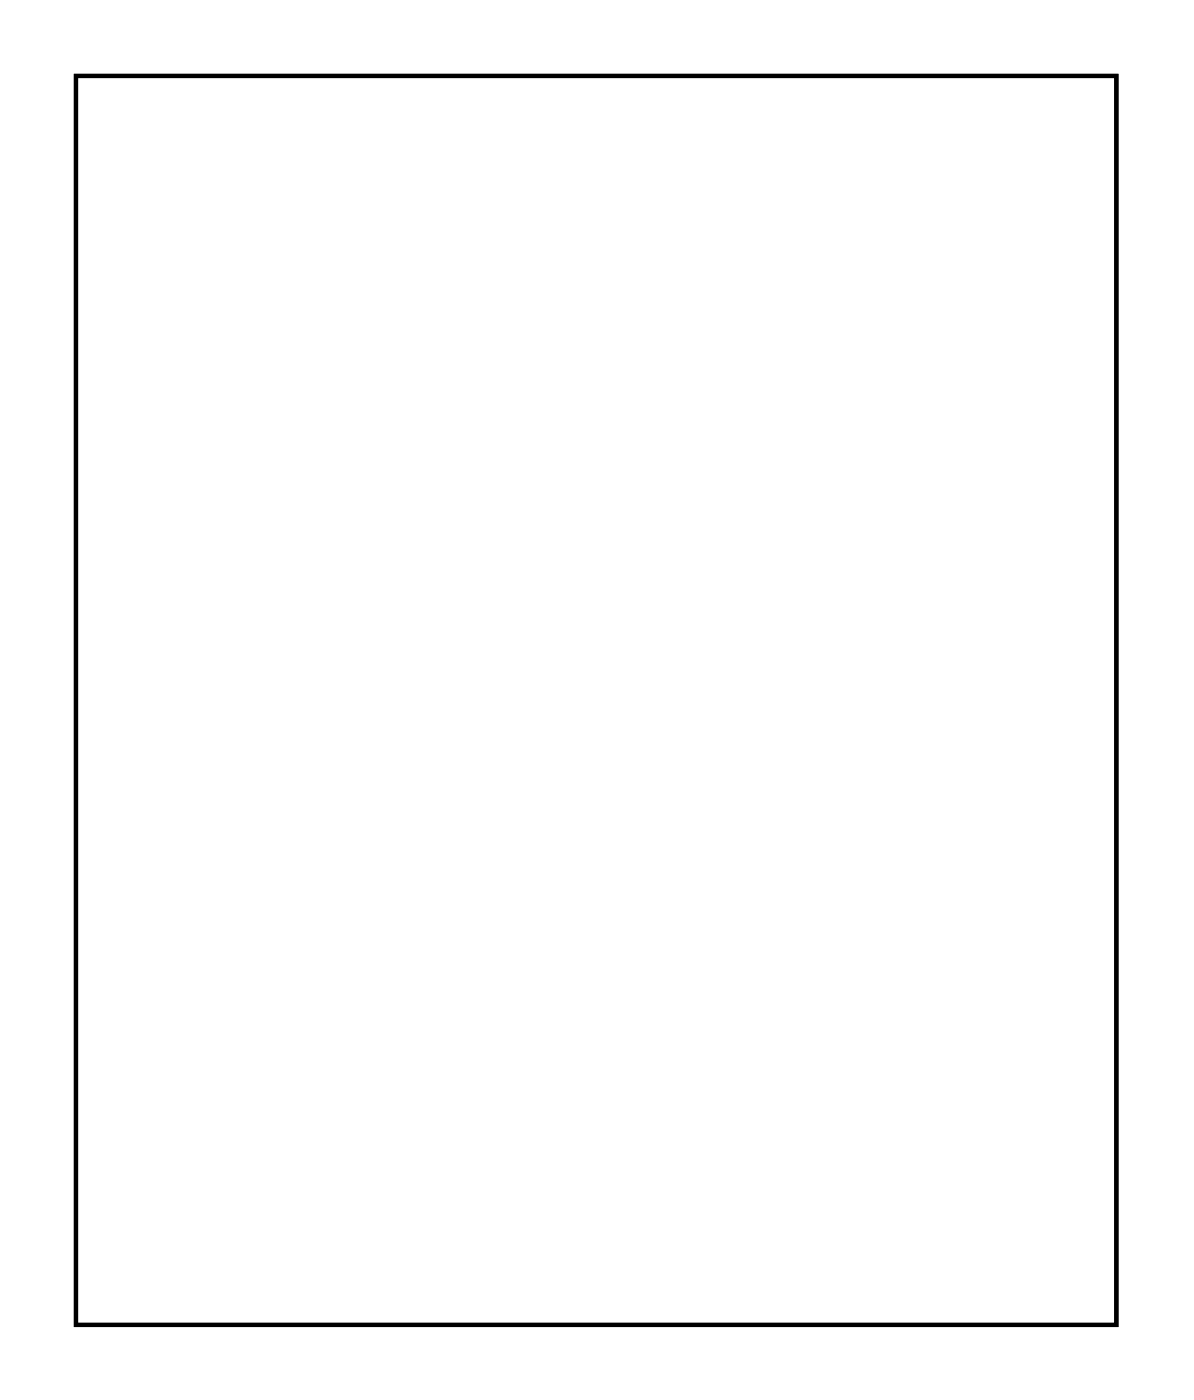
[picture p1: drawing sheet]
<svg xmlns="http://www.w3.org/2000/svg" width="57mm" height="67mm" viewBox="0 0 57 67" stroke-linecap="round" stroke-linejoin="round" font-family="sans-serif">
<path d="M3.6 3.6h49.8v59.8h-49.8z" fill="none" stroke="#000" stroke-width=".2"/>
<path d="M3.6 3.6v59.8h49.8v-59.8zM3.6 3.6h49.8v59.8h-49.8z" fill="#000"/>
<circle cx="46.4" cy="10.5" r=".55" fill="#fff"/>
<circle cx="46.4" cy="10.5" r=".55" fill="none" stroke="#fff" stroke-width="1.3" stroke-linecap="butt"/>
<circle cx="46.4" cy="13.1" r=".55" fill="#fff"/>
<circle cx="46.4" cy="13.1" r=".55" fill="none" stroke="#fff" stroke-width="1.3" stroke-linecap="butt"/>
<circle cx="46.4" cy="15.6" r=".55" fill="#fff"/>
<circle cx="46.4" cy="15.6" r=".55" fill="none" stroke="#fff" stroke-width="1.3" stroke-linecap="butt"/>
<circle cx="46.4" cy="18.1" r=".55" fill="#fff"/>
<circle cx="46.4" cy="18.1" r=".55" fill="none" stroke="#fff" stroke-width="1.3" stroke-linecap="butt"/>
<circle cx="46.4" cy="20.7" r=".55" fill="#fff"/>
<circle cx="46.4" cy="20.7" r=".55" fill="none" stroke="#fff" stroke-width="1.3" stroke-linecap="butt"/>
<circle cx="46.4" cy="23.2" r=".55" fill="#fff"/>
<circle cx="46.4" cy="23.2" r=".55" fill="none" stroke="#fff" stroke-width="1.3" stroke-linecap="butt"/>
<circle cx="46.4" cy="25.8" r=".55" fill="#fff"/>
<circle cx="46.4" cy="25.8" r=".55" fill="none" stroke="#fff" stroke-width="1.3" stroke-linecap="butt"/>
<circle cx="46.4" cy="28.3" r=".55" fill="#fff"/>
<circle cx="46.4" cy="28.3" r=".55" fill="none" stroke="#fff" stroke-width="1.3" stroke-linecap="butt"/>
<circle cx="46.4" cy="30.8" r=".55" fill="#fff"/>
<circle cx="46.4" cy="30.8" r=".55" fill="none" stroke="#fff" stroke-width="1.3" stroke-linecap="butt"/>
<circle cx="46.4" cy="33.4" r=".55" fill="#fff"/>
<circle cx="46.4" cy="33.4" r=".55" fill="none" stroke="#fff" stroke-width="1.3" stroke-linecap="butt"/>
<circle cx="46.4" cy="35.9" r=".55" fill="#fff"/>
<circle cx="46.4" cy="35.9" r=".55" fill="none" stroke="#fff" stroke-width="1.3" stroke-linecap="butt"/>
<circle cx="46.4" cy="38.5" r=".55" fill="#fff"/>
<circle cx="46.4" cy="38.5" r=".55" fill="none" stroke="#fff" stroke-width="1.3" stroke-linecap="butt"/>
<circle cx="46.4" cy="41" r=".55" fill="#fff"/>
<circle cx="46.4" cy="41" r=".55" fill="none" stroke="#fff" stroke-width="1.3" stroke-linecap="butt"/>
<circle cx="46.4" cy="43.5" r=".55" fill="#fff"/>
<circle cx="46.4" cy="43.5" r=".55" fill="none" stroke="#fff" stroke-width="1.3" stroke-linecap="butt"/>
<circle cx="46.4" cy="46.1" r=".55" fill="#fff"/>
<circle cx="46.4" cy="46.1" r=".55" fill="none" stroke="#fff" stroke-width="1.3" stroke-linecap="butt"/>
<circle cx="46.4" cy="48.6" r=".55" fill="#fff"/>
<circle cx="46.4" cy="48.6" r=".55" fill="none" stroke="#fff" stroke-width="1.3" stroke-linecap="butt"/>
<circle cx="46.4" cy="51.2" r=".55" fill="#fff"/>
<circle cx="46.4" cy="51.2" r=".55" fill="none" stroke="#fff" stroke-width="1.3" stroke-linecap="butt"/>
<circle cx="46.4" cy="53.7" r=".55" fill="#fff"/>
<circle cx="46.4" cy="53.7" r=".55" fill="none" stroke="#fff" stroke-width="1.3" stroke-linecap="butt"/>
<circle cx="46.4" cy="56.2" r=".55" fill="#fff"/>
<circle cx="46.4" cy="56.2" r=".55" fill="none" stroke="#fff" stroke-width="1.3" stroke-linecap="butt"/>
<circle cx="46.4" cy="58.8" r=".55" fill="#fff"/>
<circle cx="46.4" cy="58.8" r=".55" fill="none" stroke="#fff" stroke-width="1.3" stroke-linecap="butt"/>
<circle cx="48.9" cy="10.5" r=".55" fill="#fff"/>
<circle cx="48.9" cy="10.5" r=".55" fill="none" stroke="#fff" stroke-width="1.3" stroke-linecap="butt"/>
<circle cx="48.9" cy="13.1" r=".55" fill="#fff"/>
<circle cx="48.9" cy="13.1" r=".55" fill="none" stroke="#fff" stroke-width="1.3" stroke-linecap="butt"/>
<circle cx="48.9" cy="15.6" r=".55" fill="#fff"/>
<circle cx="48.9" cy="15.6" r=".55" fill="none" stroke="#fff" stroke-width="1.3" stroke-linecap="butt"/>
<circle cx="48.9" cy="18.1" r=".55" fill="#fff"/>
<circle cx="48.9" cy="18.1" r=".55" fill="none" stroke="#fff" stroke-width="1.3" stroke-linecap="butt"/>
<circle cx="48.9" cy="20.7" r=".55" fill="#fff"/>
<circle cx="48.9" cy="20.7" r=".55" fill="none" stroke="#fff" stroke-width="1.3" stroke-linecap="butt"/>
<circle cx="48.9" cy="23.2" r=".55" fill="#fff"/>
<circle cx="48.9" cy="23.2" r=".55" fill="none" stroke="#fff" stroke-width="1.3" stroke-linecap="butt"/>
<circle cx="48.9" cy="25.8" r=".55" fill="#fff"/>
<circle cx="48.9" cy="25.8" r=".55" fill="none" stroke="#fff" stroke-width="1.3" stroke-linecap="butt"/>
<circle cx="48.9" cy="28.3" r=".55" fill="#fff"/>
<circle cx="48.9" cy="28.3" r=".55" fill="none" stroke="#fff" stroke-width="1.3" stroke-linecap="butt"/>
<circle cx="48.9" cy="30.8" r=".55" fill="#fff"/>
<circle cx="48.9" cy="30.8" r=".55" fill="none" stroke="#fff" stroke-width="1.3" stroke-linecap="butt"/>
<circle cx="48.9" cy="33.4" r=".55" fill="#fff"/>
<circle cx="48.9" cy="33.4" r=".55" fill="none" stroke="#fff" stroke-width="1.3" stroke-linecap="butt"/>
<circle cx="48.9" cy="35.9" r=".55" fill="#fff"/>
<circle cx="48.9" cy="35.9" r=".55" fill="none" stroke="#fff" stroke-width="1.3" stroke-linecap="butt"/>
<circle cx="48.9" cy="38.5" r=".55" fill="#fff"/>
<circle cx="48.9" cy="38.5" r=".55" fill="none" stroke="#fff" stroke-width="1.3" stroke-linecap="butt"/>
<circle cx="48.9" cy="41" r=".55" fill="#fff"/>
<circle cx="48.9" cy="41" r=".55" fill="none" stroke="#fff" stroke-width="1.3" stroke-linecap="butt"/>
<circle cx="48.9" cy="43.5" r=".55" fill="#fff"/>
<circle cx="48.9" cy="43.5" r=".55" fill="none" stroke="#fff" stroke-width="1.3" stroke-linecap="butt"/>
<circle cx="48.9" cy="46.1" r=".55" fill="#fff"/>
<circle cx="48.9" cy="46.1" r=".55" fill="none" stroke="#fff" stroke-width="1.3" stroke-linecap="butt"/>
<circle cx="48.9" cy="48.6" r=".55" fill="#fff"/>
<circle cx="48.9" cy="48.6" r=".55" fill="none" stroke="#fff" stroke-width="1.3" stroke-linecap="butt"/>
<circle cx="48.9" cy="51.2" r=".55" fill="#fff"/>
<circle cx="48.9" cy="51.2" r=".55" fill="none" stroke="#fff" stroke-width="1.3" stroke-linecap="butt"/>
<circle cx="48.9" cy="53.7" r=".55" fill="#fff"/>
<circle cx="48.9" cy="53.7" r=".55" fill="none" stroke="#fff" stroke-width="1.3" stroke-linecap="butt"/>
<circle cx="48.9" cy="56.2" r=".55" fill="#fff"/>
<circle cx="48.9" cy="56.2" r=".55" fill="none" stroke="#fff" stroke-width="1.3" stroke-linecap="butt"/>
<circle cx="48.9" cy="58.8" r=".55" fill="#fff"/>
<circle cx="48.9" cy="58.8" r=".55" fill="none" stroke="#fff" stroke-width="1.3" stroke-linecap="butt"/>
<circle cx="51.5" cy="10.5" r=".55" fill="#fff"/>
<circle cx="51.5" cy="10.5" r=".55" fill="none" stroke="#fff" stroke-width="1.3" stroke-linecap="butt"/>
<circle cx="51.5" cy="13.1" r=".55" fill="#fff"/>
<circle cx="51.5" cy="13.1" r=".55" fill="none" stroke="#fff" stroke-width="1.3" stroke-linecap="butt"/>
<circle cx="51.5" cy="15.6" r=".55" fill="#fff"/>
<circle cx="51.5" cy="15.6" r=".55" fill="none" stroke="#fff" stroke-width="1.3" stroke-linecap="butt"/>
<circle cx="51.5" cy="18.1" r=".55" fill="#fff"/>
<circle cx="51.5" cy="18.1" r=".55" fill="none" stroke="#fff" stroke-width="1.3" stroke-linecap="butt"/>
<circle cx="51.5" cy="20.7" r=".55" fill="#fff"/>
<circle cx="51.5" cy="20.7" r=".55" fill="none" stroke="#fff" stroke-width="1.3" stroke-linecap="butt"/>
<circle cx="51.5" cy="23.2" r=".55" fill="#fff"/>
<circle cx="51.5" cy="23.2" r=".55" fill="none" stroke="#fff" stroke-width="1.3" stroke-linecap="butt"/>
<circle cx="51.5" cy="25.8" r=".55" fill="#fff"/>
<circle cx="51.5" cy="25.8" r=".55" fill="none" stroke="#fff" stroke-width="1.3" stroke-linecap="butt"/>
<circle cx="51.5" cy="28.3" r=".55" fill="#fff"/>
<circle cx="51.5" cy="28.3" r=".55" fill="none" stroke="#fff" stroke-width="1.3" stroke-linecap="butt"/>
<circle cx="51.5" cy="30.8" r=".55" fill="#fff"/>
<circle cx="51.5" cy="30.8" r=".55" fill="none" stroke="#fff" stroke-width="1.3" stroke-linecap="butt"/>
<circle cx="51.5" cy="33.4" r=".55" fill="#fff"/>
<circle cx="51.5" cy="33.4" r=".55" fill="none" stroke="#fff" stroke-width="1.3" stroke-linecap="butt"/>
<circle cx="51.5" cy="35.9" r=".55" fill="#fff"/>
<circle cx="51.5" cy="35.9" r=".55" fill="none" stroke="#fff" stroke-width="1.3" stroke-linecap="butt"/>
<circle cx="51.5" cy="38.5" r=".55" fill="#fff"/>
<circle cx="51.5" cy="38.5" r=".55" fill="none" stroke="#fff" stroke-width="1.3" stroke-linecap="butt"/>
<circle cx="51.5" cy="41" r=".55" fill="#fff"/>
<circle cx="51.5" cy="41" r=".55" fill="none" stroke="#fff" stroke-width="1.3" stroke-linecap="butt"/>
<circle cx="51.5" cy="43.5" r=".55" fill="#fff"/>
<circle cx="51.5" cy="43.5" r=".55" fill="none" stroke="#fff" stroke-width="1.3" stroke-linecap="butt"/>
<circle cx="51.5" cy="46.1" r=".55" fill="#fff"/>
<circle cx="51.5" cy="46.1" r=".55" fill="none" stroke="#fff" stroke-width="1.3" stroke-linecap="butt"/>
<circle cx="51.5" cy="48.6" r=".55" fill="#fff"/>
<circle cx="51.5" cy="48.6" r=".55" fill="none" stroke="#fff" stroke-width="1.3" stroke-linecap="butt"/>
<circle cx="51.5" cy="51.2" r=".55" fill="#fff"/>
<circle cx="51.5" cy="51.2" r=".55" fill="none" stroke="#fff" stroke-width="1.3" stroke-linecap="butt"/>
<circle cx="51.5" cy="53.7" r=".55" fill="#fff"/>
<circle cx="51.5" cy="53.7" r=".55" fill="none" stroke="#fff" stroke-width="1.3" stroke-linecap="butt"/>
<circle cx="51.5" cy="56.2" r=".55" fill="#fff"/>
<circle cx="51.5" cy="56.2" r=".55" fill="none" stroke="#fff" stroke-width="1.3" stroke-linecap="butt"/>
<circle cx="51.5" cy="58.8" r=".55" fill="#fff"/>
<circle cx="51.5" cy="58.8" r=".55" fill="none" stroke="#fff" stroke-width="1.3" stroke-linecap="butt"/>
<circle cx="10.8" cy="10.5" r=".55" fill="#fff"/>
<circle cx="10.8" cy="10.5" r=".55" fill="none" stroke="#fff" stroke-width="1.3" stroke-linecap="butt"/>
<circle cx="10.8" cy="13.1" r=".55" fill="#fff"/>
<circle cx="10.8" cy="13.1" r=".55" fill="none" stroke="#fff" stroke-width="1.3" stroke-linecap="butt"/>
<circle cx="10.8" cy="15.6" r=".55" fill="#fff"/>
<circle cx="10.8" cy="15.6" r=".55" fill="none" stroke="#fff" stroke-width="1.3" stroke-linecap="butt"/>
<circle cx="10.8" cy="18.1" r=".55" fill="#fff"/>
<circle cx="10.8" cy="18.1" r=".55" fill="none" stroke="#fff" stroke-width="1.3" stroke-linecap="butt"/>
<circle cx="10.8" cy="20.7" r=".55" fill="#fff"/>
<circle cx="10.8" cy="20.7" r=".55" fill="none" stroke="#fff" stroke-width="1.3" stroke-linecap="butt"/>
<circle cx="10.8" cy="23.2" r=".55" fill="#fff"/>
<circle cx="10.8" cy="23.2" r=".55" fill="none" stroke="#fff" stroke-width="1.3" stroke-linecap="butt"/>
<circle cx="10.8" cy="25.8" r=".55" fill="#fff"/>
<circle cx="10.8" cy="25.8" r=".55" fill="none" stroke="#fff" stroke-width="1.3" stroke-linecap="butt"/>
<circle cx="10.8" cy="28.3" r=".55" fill="#fff"/>
<circle cx="10.8" cy="28.3" r=".55" fill="none" stroke="#fff" stroke-width="1.3" stroke-linecap="butt"/>
<circle cx="10.8" cy="30.8" r=".55" fill="#fff"/>
<circle cx="10.8" cy="30.8" r=".55" fill="none" stroke="#fff" stroke-width="1.3" stroke-linecap="butt"/>
<circle cx="10.8" cy="33.4" r=".55" fill="#fff"/>
<circle cx="10.8" cy="33.4" r=".55" fill="none" stroke="#fff" stroke-width="1.3" stroke-linecap="butt"/>
<circle cx="10.8" cy="35.9" r=".55" fill="#fff"/>
<circle cx="10.8" cy="35.9" r=".55" fill="none" stroke="#fff" stroke-width="1.3" stroke-linecap="butt"/>
<circle cx="10.8" cy="38.5" r=".55" fill="#fff"/>
<circle cx="10.8" cy="38.5" r=".55" fill="none" stroke="#fff" stroke-width="1.3" stroke-linecap="butt"/>
<circle cx="10.8" cy="41" r=".55" fill="#fff"/>
<circle cx="10.8" cy="41" r=".55" fill="none" stroke="#fff" stroke-width="1.3" stroke-linecap="butt"/>
<circle cx="10.8" cy="43.5" r=".55" fill="#fff"/>
<circle cx="10.8" cy="43.5" r=".55" fill="none" stroke="#fff" stroke-width="1.3" stroke-linecap="butt"/>
<circle cx="10.8" cy="46.1" r=".55" fill="#fff"/>
<circle cx="10.8" cy="46.1" r=".55" fill="none" stroke="#fff" stroke-width="1.3" stroke-linecap="butt"/>
<circle cx="10.8" cy="48.6" r=".55" fill="#fff"/>
<circle cx="10.8" cy="48.6" r=".55" fill="none" stroke="#fff" stroke-width="1.3" stroke-linecap="butt"/>
<circle cx="10.8" cy="51.2" r=".55" fill="#fff"/>
<circle cx="10.8" cy="51.2" r=".55" fill="none" stroke="#fff" stroke-width="1.3" stroke-linecap="butt"/>
<circle cx="10.8" cy="53.7" r=".55" fill="#fff"/>
<circle cx="10.8" cy="53.7" r=".55" fill="none" stroke="#fff" stroke-width="1.3" stroke-linecap="butt"/>
<circle cx="10.8" cy="56.2" r=".55" fill="#fff"/>
<circle cx="10.8" cy="56.2" r=".55" fill="none" stroke="#fff" stroke-width="1.3" stroke-linecap="butt"/>
<circle cx="10.8" cy="58.8" r=".55" fill="#fff"/>
<circle cx="10.8" cy="58.8" r=".55" fill="none" stroke="#fff" stroke-width="1.3" stroke-linecap="butt"/>
<circle cx="8.3" cy="10.5" r=".55" fill="#fff"/>
<circle cx="8.3" cy="10.5" r=".55" fill="none" stroke="#fff" stroke-width="1.3" stroke-linecap="butt"/>
<circle cx="8.3" cy="13.1" r=".55" fill="#fff"/>
<circle cx="8.3" cy="13.1" r=".55" fill="none" stroke="#fff" stroke-width="1.3" stroke-linecap="butt"/>
<circle cx="8.3" cy="15.6" r=".55" fill="#fff"/>
<circle cx="8.3" cy="15.6" r=".55" fill="none" stroke="#fff" stroke-width="1.3" stroke-linecap="butt"/>
<circle cx="8.3" cy="18.1" r=".55" fill="#fff"/>
<circle cx="8.3" cy="18.1" r=".55" fill="none" stroke="#fff" stroke-width="1.3" stroke-linecap="butt"/>
<circle cx="8.3" cy="20.7" r=".55" fill="#fff"/>
<circle cx="8.3" cy="20.7" r=".55" fill="none" stroke="#fff" stroke-width="1.3" stroke-linecap="butt"/>
<circle cx="8.3" cy="23.2" r=".55" fill="#fff"/>
<circle cx="8.3" cy="23.2" r=".55" fill="none" stroke="#fff" stroke-width="1.3" stroke-linecap="butt"/>
<circle cx="8.3" cy="25.8" r=".55" fill="#fff"/>
<circle cx="8.3" cy="25.8" r=".55" fill="none" stroke="#fff" stroke-width="1.3" stroke-linecap="butt"/>
<circle cx="8.3" cy="28.3" r=".55" fill="#fff"/>
<circle cx="8.3" cy="28.3" r=".55" fill="none" stroke="#fff" stroke-width="1.3" stroke-linecap="butt"/>
<circle cx="8.3" cy="30.8" r=".55" fill="#fff"/>
<circle cx="8.3" cy="30.8" r=".55" fill="none" stroke="#fff" stroke-width="1.3" stroke-linecap="butt"/>
<circle cx="8.3" cy="33.4" r=".55" fill="#fff"/>
<circle cx="8.3" cy="33.4" r=".55" fill="none" stroke="#fff" stroke-width="1.3" stroke-linecap="butt"/>
<circle cx="8.3" cy="35.9" r=".55" fill="#fff"/>
<circle cx="8.3" cy="35.9" r=".55" fill="none" stroke="#fff" stroke-width="1.3" stroke-linecap="butt"/>
<circle cx="8.3" cy="38.5" r=".55" fill="#fff"/>
<circle cx="8.3" cy="38.5" r=".55" fill="none" stroke="#fff" stroke-width="1.3" stroke-linecap="butt"/>
<circle cx="8.3" cy="41" r=".55" fill="#fff"/>
<circle cx="8.3" cy="41" r=".55" fill="none" stroke="#fff" stroke-width="1.3" stroke-linecap="butt"/>
<circle cx="8.3" cy="43.5" r=".55" fill="#fff"/>
<circle cx="8.3" cy="43.5" r=".55" fill="none" stroke="#fff" stroke-width="1.3" stroke-linecap="butt"/>
<circle cx="8.3" cy="46.1" r=".55" fill="#fff"/>
<circle cx="8.3" cy="46.1" r=".55" fill="none" stroke="#fff" stroke-width="1.3" stroke-linecap="butt"/>
<circle cx="8.3" cy="48.6" r=".55" fill="#fff"/>
<circle cx="8.3" cy="48.6" r=".55" fill="none" stroke="#fff" stroke-width="1.3" stroke-linecap="butt"/>
<circle cx="8.3" cy="51.2" r=".55" fill="#fff"/>
<circle cx="8.3" cy="51.2" r=".55" fill="none" stroke="#fff" stroke-width="1.3" stroke-linecap="butt"/>
<circle cx="8.3" cy="53.7" r=".55" fill="#fff"/>
<circle cx="8.3" cy="53.7" r=".55" fill="none" stroke="#fff" stroke-width="1.3" stroke-linecap="butt"/>
<circle cx="8.3" cy="56.2" r=".55" fill="#fff"/>
<circle cx="8.3" cy="56.2" r=".55" fill="none" stroke="#fff" stroke-width="1.3" stroke-linecap="butt"/>
<circle cx="8.3" cy="58.8" r=".55" fill="#fff"/>
<circle cx="8.3" cy="58.8" r=".55" fill="none" stroke="#fff" stroke-width="1.3" stroke-linecap="butt"/>
<circle cx="5.7" cy="10.5" r=".55" fill="#fff"/>
<circle cx="5.7" cy="10.5" r=".55" fill="none" stroke="#fff" stroke-width="1.3" stroke-linecap="butt"/>
<circle cx="5.7" cy="13.1" r=".55" fill="#fff"/>
<circle cx="5.7" cy="13.1" r=".55" fill="none" stroke="#fff" stroke-width="1.3" stroke-linecap="butt"/>
<circle cx="5.7" cy="15.6" r=".55" fill="#fff"/>
<circle cx="5.7" cy="15.6" r=".55" fill="none" stroke="#fff" stroke-width="1.3" stroke-linecap="butt"/>
<circle cx="5.7" cy="18.1" r=".55" fill="#fff"/>
<circle cx="5.7" cy="18.1" r=".55" fill="none" stroke="#fff" stroke-width="1.3" stroke-linecap="butt"/>
<circle cx="5.7" cy="20.7" r=".55" fill="#fff"/>
<circle cx="5.7" cy="20.7" r=".55" fill="none" stroke="#fff" stroke-width="1.3" stroke-linecap="butt"/>
<circle cx="5.7" cy="23.2" r=".55" fill="#fff"/>
<circle cx="5.7" cy="23.2" r=".55" fill="none" stroke="#fff" stroke-width="1.3" stroke-linecap="butt"/>
<circle cx="5.7" cy="25.8" r=".55" fill="#fff"/>
<circle cx="5.7" cy="25.8" r=".55" fill="none" stroke="#fff" stroke-width="1.3" stroke-linecap="butt"/>
<circle cx="5.7" cy="28.3" r=".55" fill="#fff"/>
<circle cx="5.7" cy="28.3" r=".55" fill="none" stroke="#fff" stroke-width="1.3" stroke-linecap="butt"/>
<circle cx="5.7" cy="30.8" r=".55" fill="#fff"/>
<circle cx="5.7" cy="30.8" r=".55" fill="none" stroke="#fff" stroke-width="1.3" stroke-linecap="butt"/>
<circle cx="5.7" cy="33.4" r=".55" fill="#fff"/>
<circle cx="5.7" cy="33.4" r=".55" fill="none" stroke="#fff" stroke-width="1.3" stroke-linecap="butt"/>
<circle cx="5.7" cy="35.9" r=".55" fill="#fff"/>
<circle cx="5.7" cy="35.9" r=".55" fill="none" stroke="#fff" stroke-width="1.3" stroke-linecap="butt"/>
<circle cx="5.7" cy="38.5" r=".55" fill="#fff"/>
<circle cx="5.7" cy="38.5" r=".55" fill="none" stroke="#fff" stroke-width="1.3" stroke-linecap="butt"/>
<circle cx="5.7" cy="41" r=".55" fill="#fff"/>
<circle cx="5.7" cy="41" r=".55" fill="none" stroke="#fff" stroke-width="1.3" stroke-linecap="butt"/>
<circle cx="5.7" cy="43.5" r=".55" fill="#fff"/>
<circle cx="5.7" cy="43.5" r=".55" fill="none" stroke="#fff" stroke-width="1.3" stroke-linecap="butt"/>
<circle cx="5.7" cy="46.1" r=".55" fill="#fff"/>
<circle cx="5.7" cy="46.1" r=".55" fill="none" stroke="#fff" stroke-width="1.3" stroke-linecap="butt"/>
<circle cx="5.7" cy="48.6" r=".55" fill="#fff"/>
<circle cx="5.7" cy="48.6" r=".55" fill="none" stroke="#fff" stroke-width="1.3" stroke-linecap="butt"/>
<circle cx="5.7" cy="51.2" r=".55" fill="#fff"/>
<circle cx="5.7" cy="51.2" r=".55" fill="none" stroke="#fff" stroke-width="1.3" stroke-linecap="butt"/>
<circle cx="5.7" cy="53.7" r=".55" fill="#fff"/>
<circle cx="5.7" cy="53.7" r=".55" fill="none" stroke="#fff" stroke-width="1.3" stroke-linecap="butt"/>
<circle cx="5.7" cy="56.2" r=".55" fill="#fff"/>
<circle cx="5.7" cy="56.2" r=".55" fill="none" stroke="#fff" stroke-width="1.3" stroke-linecap="butt"/>
<circle cx="5.7" cy="58.8" r=".55" fill="#fff"/>
<circle cx="5.7" cy="58.8" r=".55" fill="none" stroke="#fff" stroke-width="1.3" stroke-linecap="butt"/>
<circle cx="36.2" cy="10.5" r=".55" fill="#fff"/>
<circle cx="36.2" cy="10.5" r=".55" fill="none" stroke="#fff" stroke-width="1.3" stroke-linecap="butt"/>
<circle cx="36.2" cy="13.1" r=".55" fill="#fff"/>
<circle cx="36.2" cy="13.1" r=".55" fill="none" stroke="#fff" stroke-width="1.3" stroke-linecap="butt"/>
<circle cx="36.2" cy="15.6" r=".55" fill="#fff"/>
<circle cx="36.2" cy="15.6" r=".55" fill="none" stroke="#fff" stroke-width="1.3" stroke-linecap="butt"/>
<circle cx="36.2" cy="18.1" r=".55" fill="#fff"/>
<circle cx="36.2" cy="18.1" r=".55" fill="none" stroke="#fff" stroke-width="1.3" stroke-linecap="butt"/>
<circle cx="36.2" cy="20.7" r=".55" fill="#fff"/>
<circle cx="36.2" cy="20.7" r=".55" fill="none" stroke="#fff" stroke-width="1.3" stroke-linecap="butt"/>
<circle cx="36.2" cy="23.2" r=".55" fill="#fff"/>
<circle cx="36.2" cy="23.2" r=".55" fill="none" stroke="#fff" stroke-width="1.3" stroke-linecap="butt"/>
<circle cx="36.2" cy="25.8" r=".55" fill="#fff"/>
<circle cx="36.2" cy="25.8" r=".55" fill="none" stroke="#fff" stroke-width="1.3" stroke-linecap="butt"/>
<circle cx="36.2" cy="28.3" r=".55" fill="#fff"/>
<circle cx="36.2" cy="28.3" r=".55" fill="none" stroke="#fff" stroke-width="1.3" stroke-linecap="butt"/>
<circle cx="36.2" cy="30.8" r=".55" fill="#fff"/>
<circle cx="36.2" cy="30.8" r=".55" fill="none" stroke="#fff" stroke-width="1.3" stroke-linecap="butt"/>
<circle cx="36.2" cy="33.4" r=".55" fill="#fff"/>
<circle cx="36.2" cy="33.4" r=".55" fill="none" stroke="#fff" stroke-width="1.3" stroke-linecap="butt"/>
<circle cx="36.2" cy="35.9" r=".55" fill="#fff"/>
<circle cx="36.2" cy="35.9" r=".55" fill="none" stroke="#fff" stroke-width="1.3" stroke-linecap="butt"/>
<circle cx="36.2" cy="38.5" r=".55" fill="#fff"/>
<circle cx="36.2" cy="38.5" r=".55" fill="none" stroke="#fff" stroke-width="1.3" stroke-linecap="butt"/>
<circle cx="36.2" cy="41" r=".55" fill="#fff"/>
<circle cx="36.2" cy="41" r=".55" fill="none" stroke="#fff" stroke-width="1.3" stroke-linecap="butt"/>
<circle cx="36.2" cy="43.5" r=".55" fill="#fff"/>
<circle cx="36.2" cy="43.5" r=".55" fill="none" stroke="#fff" stroke-width="1.3" stroke-linecap="butt"/>
<circle cx="36.2" cy="46.1" r=".55" fill="#fff"/>
<circle cx="36.2" cy="46.1" r=".55" fill="none" stroke="#fff" stroke-width="1.3" stroke-linecap="butt"/>
<circle cx="36.2" cy="48.6" r=".55" fill="#fff"/>
<circle cx="36.2" cy="48.6" r=".55" fill="none" stroke="#fff" stroke-width="1.3" stroke-linecap="butt"/>
<circle cx="36.2" cy="51.2" r=".55" fill="#fff"/>
<circle cx="36.2" cy="51.2" r=".55" fill="none" stroke="#fff" stroke-width="1.3" stroke-linecap="butt"/>
<circle cx="36.2" cy="53.7" r=".55" fill="#fff"/>
<circle cx="36.2" cy="53.7" r=".55" fill="none" stroke="#fff" stroke-width="1.3" stroke-linecap="butt"/>
<circle cx="36.2" cy="56.2" r=".55" fill="#fff"/>
<circle cx="36.2" cy="56.2" r=".55" fill="none" stroke="#fff" stroke-width="1.3" stroke-linecap="butt"/>
<circle cx="36.2" cy="58.8" r=".55" fill="#fff"/>
<circle cx="36.2" cy="58.8" r=".55" fill="none" stroke="#fff" stroke-width="1.3" stroke-linecap="butt"/>
<circle cx="21" cy="10.5" r=".55" fill="#fff"/>
<circle cx="21" cy="10.5" r=".55" fill="none" stroke="#fff" stroke-width="1.3" stroke-linecap="butt"/>
<circle cx="21" cy="13.1" r=".55" fill="#fff"/>
<circle cx="21" cy="13.1" r=".55" fill="none" stroke="#fff" stroke-width="1.3" stroke-linecap="butt"/>
<circle cx="21" cy="15.6" r=".55" fill="#fff"/>
<circle cx="21" cy="15.6" r=".55" fill="none" stroke="#fff" stroke-width="1.3" stroke-linecap="butt"/>
<circle cx="21" cy="18.1" r=".55" fill="#fff"/>
<circle cx="21" cy="18.1" r=".55" fill="none" stroke="#fff" stroke-width="1.3" stroke-linecap="butt"/>
<circle cx="21" cy="20.7" r=".55" fill="#fff"/>
<circle cx="21" cy="20.7" r=".55" fill="none" stroke="#fff" stroke-width="1.3" stroke-linecap="butt"/>
<circle cx="21" cy="23.2" r=".55" fill="#fff"/>
<circle cx="21" cy="23.2" r=".55" fill="none" stroke="#fff" stroke-width="1.3" stroke-linecap="butt"/>
<circle cx="21" cy="25.8" r=".55" fill="#fff"/>
<circle cx="21" cy="25.8" r=".55" fill="none" stroke="#fff" stroke-width="1.3" stroke-linecap="butt"/>
<circle cx="21" cy="28.3" r=".55" fill="#fff"/>
<circle cx="21" cy="28.3" r=".55" fill="none" stroke="#fff" stroke-width="1.3" stroke-linecap="butt"/>
<circle cx="21" cy="30.8" r=".55" fill="#fff"/>
<circle cx="21" cy="30.8" r=".55" fill="none" stroke="#fff" stroke-width="1.3" stroke-linecap="butt"/>
<circle cx="21" cy="33.4" r=".55" fill="#fff"/>
<circle cx="21" cy="33.4" r=".55" fill="none" stroke="#fff" stroke-width="1.3" stroke-linecap="butt"/>
<circle cx="21" cy="35.9" r=".55" fill="#fff"/>
<circle cx="21" cy="35.9" r=".55" fill="none" stroke="#fff" stroke-width="1.3" stroke-linecap="butt"/>
<circle cx="21" cy="38.5" r=".55" fill="#fff"/>
<circle cx="21" cy="38.5" r=".55" fill="none" stroke="#fff" stroke-width="1.3" stroke-linecap="butt"/>
<circle cx="21" cy="41" r=".55" fill="#fff"/>
<circle cx="21" cy="41" r=".55" fill="none" stroke="#fff" stroke-width="1.3" stroke-linecap="butt"/>
<circle cx="21" cy="43.5" r=".55" fill="#fff"/>
<circle cx="21" cy="43.5" r=".55" fill="none" stroke="#fff" stroke-width="1.3" stroke-linecap="butt"/>
<circle cx="21" cy="46.1" r=".55" fill="#fff"/>
<circle cx="21" cy="46.1" r=".55" fill="none" stroke="#fff" stroke-width="1.3" stroke-linecap="butt"/>
<circle cx="21" cy="48.6" r=".55" fill="#fff"/>
<circle cx="21" cy="48.6" r=".55" fill="none" stroke="#fff" stroke-width="1.3" stroke-linecap="butt"/>
<circle cx="21" cy="51.2" r=".55" fill="#fff"/>
<circle cx="21" cy="51.2" r=".55" fill="none" stroke="#fff" stroke-width="1.3" stroke-linecap="butt"/>
<circle cx="21" cy="53.7" r=".55" fill="#fff"/>
<circle cx="21" cy="53.7" r=".55" fill="none" stroke="#fff" stroke-width="1.3" stroke-linecap="butt"/>
<circle cx="21" cy="56.2" r=".55" fill="#fff"/>
<circle cx="21" cy="56.2" r=".55" fill="none" stroke="#fff" stroke-width="1.3" stroke-linecap="butt"/>
<circle cx="21" cy="58.8" r=".55" fill="#fff"/>
<circle cx="21" cy="58.8" r=".55" fill="none" stroke="#fff" stroke-width="1.3" stroke-linecap="butt"/>
</svg>
